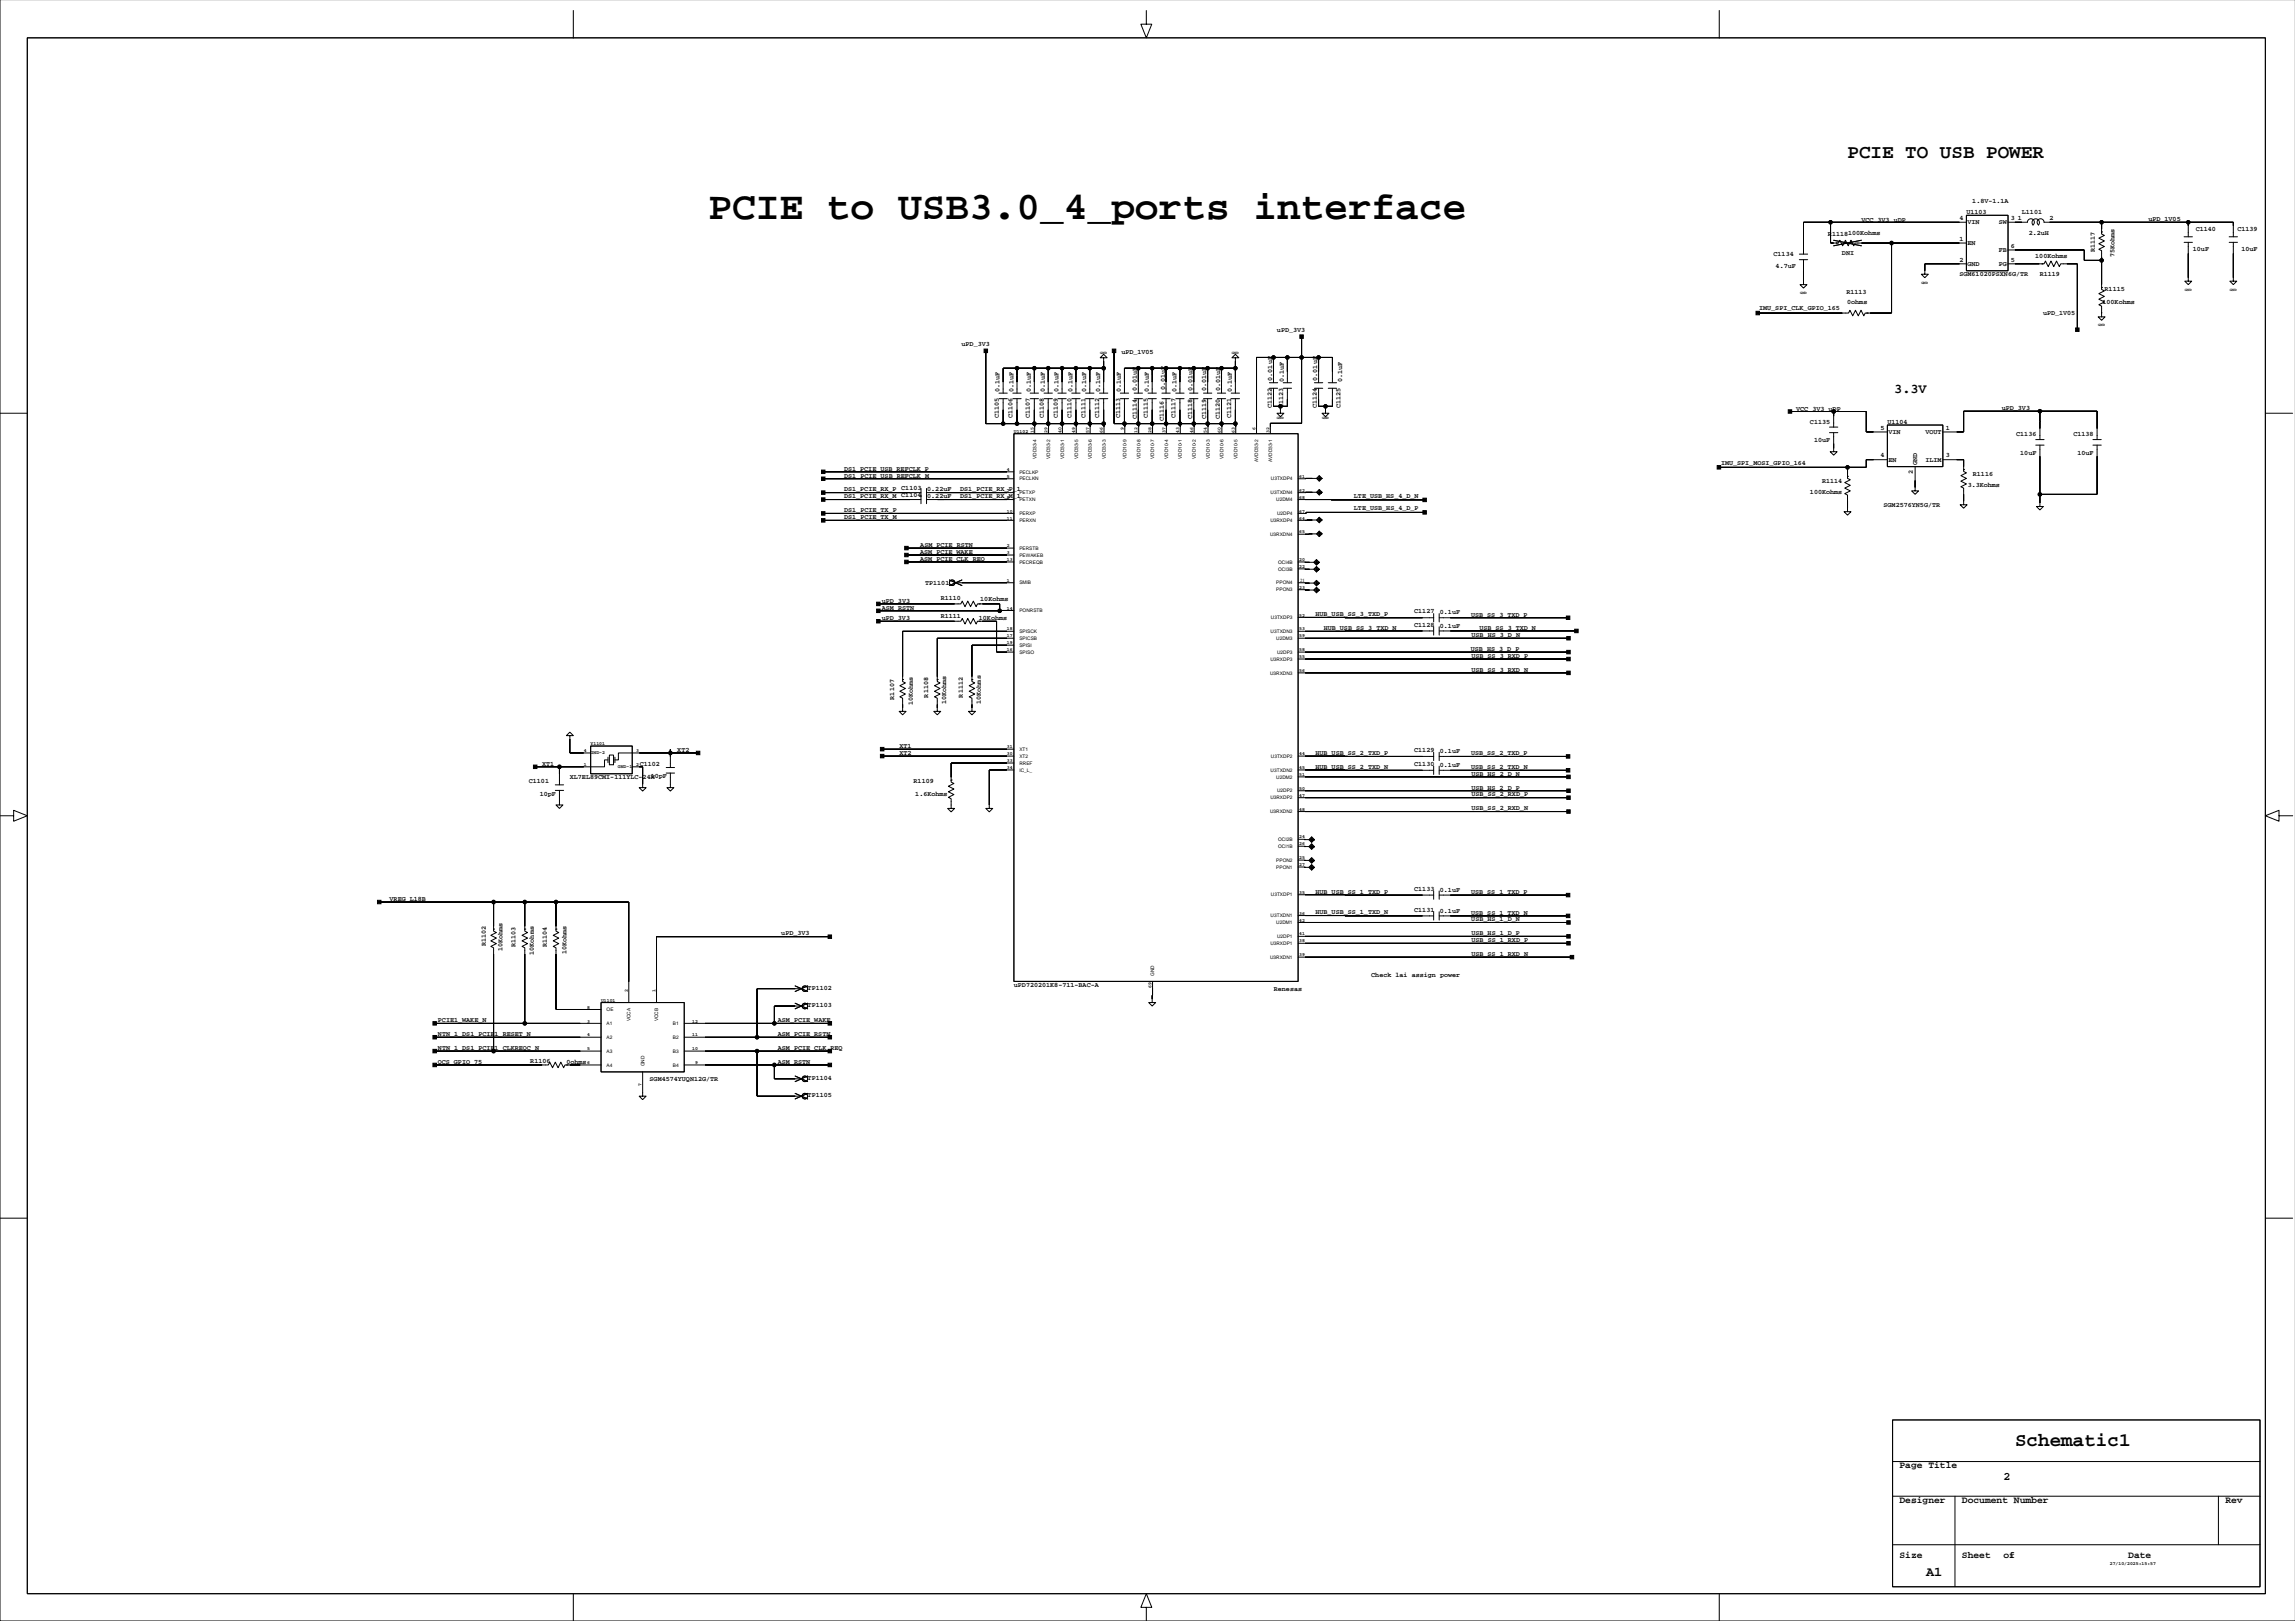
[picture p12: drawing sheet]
<svg xmlns="http://www.w3.org/2000/svg" width="841mm" height="594mm" viewBox="0 0 841 594" stroke-linecap="round" stroke-linejoin="round" font-family="sans-serif">
<defs><g id="words">
<text font-size="14.5" x="259.5" y="80.2">PCIE to USB3.0_4_ports interface</text>
<g font-size="7.1">
<text x="676.8" y="57.9">PCIE TO USB POWER</text>
<text x="738.1" y="529.7">Schematic1</text>
</g>
<g font-size="4.9">
<text x="693.9" y="144">3.3V</text>
<text x="705.5" y="577.3">A1</text>
</g>
<text font-size="4.2" x="733.9" y="542.2">2</text>
<g font-size="3.5">
<text x="695.8" y="537.8">Page Title</text>
<text x="695.8" y="550.5">Designer</text>
<text x="718.7" y="550.5">Document Number</text>
<text x="815.2" y="550.5">Rev</text>
<text x="695.8" y="570.8">Size</text>
<text x="718.7" y="570.8">Sheet</text>
<text x="733.9" y="570.8">of</text>
<text x="779.6" y="570.8">Date</text>
</g>
<g font-size="2.5">
<text x="722.5" y="74.2">1.8V-1.1A</text>
<text x="681.8" y="81.3">VCC_3V3_uDP</text>
<text x="717.8" y="80.6">4</text>
<text x="720.3" y="78.4">U1103</text>
<text x="720.7" y="82.1">VIN</text>
<text x="732.2" y="82.1">SW</text>
<text x="736.6" y="80.6">3</text>
<text x="739.1" y="80.7">1</text>
<text x="740.6" y="78.4">L1101</text>
<text x="750.8" y="80.7">2</text>
<text x="787" y="81">uPD_1V05</text>
<text x="669.6" y="86.3">R1118100Kohms</text>
<text x="717.8" y="88.2">1</text>
<text x="720.7" y="89.7">EN</text>
<text x="743.2" y="86">2.2uH</text>
<text x="804.3" y="84.8">C1140</text>
<text x="819.6" y="84.8">C1139</text>
<text x="649.7" y="93.7">C1134</text>
<text x="674.7" y="93.3">DNI</text>
<text x="717.8" y="95.8">2</text>
<text x="732.2" y="92.2">FB</text>
<text x="736.6" y="90.7">6</text>
<text x="736.6" y="95.8">5</text>
<text x="745.5" y="94.4">100Kohms</text>
<text x="767.3" y="92.2" transform="rotate(-90 767.3 92.2)">R1117</text>
<text x="774.5" y="94.1" transform="rotate(-90 774.5 94.1)">75Kohms</text>
<text x="803.3" y="92">10uF</text>
<text x="821" y="92">10uF</text>
<text x="650.4" y="98.1">4.7uF</text>
<text x="717.8" y="101.3">SGM61020PSXN6G/TR</text>
<text x="720.7" y="97.3">GND</text>
<text x="732.2" y="97.3">PG</text>
<text x="747.2" y="101.3">R1119</text>
<text x="676.4" y="107.5">R1113</text>
<text x="770.9" y="106.6">R1115</text>
<text x="644.4" y="113.6">IMU_SPI_CLK_GPIO_165</text>
<text x="676.6" y="111.4">0ohms</text>
<text x="770.2" y="111.4">100Kohms</text>
<text x="748.4" y="115.2">uPD_1V05</text>
<text x="467.8" y="121.7">uPD_3V3</text>
<text x="352.2" y="126.8">uPD_3V3</text>
<text x="410.8" y="129.8">uPD_1V05</text>
<text x="366.2" y="143.7" transform="rotate(-90 366.2 143.7)">0.1uF</text>
<text x="371.3" y="143.7" transform="rotate(-90 371.3 143.7)">0.1uF</text>
<text x="377.6" y="143.7" transform="rotate(-90 377.6 143.7)">0.1uF</text>
<text x="382.7" y="143.7" transform="rotate(-90 382.7 143.7)">0.1uF</text>
<text x="387.8" y="143.7" transform="rotate(-90 387.8 143.7)">0.1uF</text>
<text x="392.8" y="143.7" transform="rotate(-90 392.8 143.7)">0.1uF</text>
<text x="397.9" y="143.7" transform="rotate(-90 397.9 143.7)">0.1uF</text>
<text x="403" y="143.7" transform="rotate(-90 403 143.7)">0.1uF</text>
<text x="410.6" y="143.7" transform="rotate(-90 410.6 143.7)">0.1uF</text>
<text x="416.5" y="143.2" transform="rotate(-90 416.5 143.2)">0.01uF</text>
<text x="420.8" y="143.7" transform="rotate(-90 420.8 143.7)">0.1uF</text>
<text x="426.9" y="143" transform="rotate(-90 426.9 143)">0.01uF</text>
<text x="430.9" y="143.7" transform="rotate(-90 430.9 143.7)">0.1uF</text>
<text x="436.8" y="143.2" transform="rotate(-90 436.8 143.2)">0.01uF</text>
<text x="441.8" y="143.2" transform="rotate(-90 441.8 143.2)">0.01uF</text>
<text x="446.9" y="143.2" transform="rotate(-90 446.9 143.2)">0.01uF</text>
<text x="451.2" y="143.7" transform="rotate(-90 451.2 143.7)">0.1uF</text>
<text x="466" y="139.4" transform="rotate(-90 466 139.4)">0.01uF</text>
<text x="470.3" y="139.9" transform="rotate(-90 470.3 139.9)">0.1uF</text>
<text x="482.5" y="139.4" transform="rotate(-90 482.5 139.4)">0.01uF</text>
<text x="491.6" y="139.9" transform="rotate(-90 491.6 139.9)">0.1uF</text>
<text x="465.9" y="149.6" transform="rotate(-90 465.9 149.6)">C1122</text>
<text x="470" y="149.3" transform="rotate(-90 470 149.3)">C1123</text>
<text x="482.4" y="149.6" transform="rotate(-90 482.4 149.6)">C1124</text>
<text x="491.1" y="149.3" transform="rotate(-90 491.1 149.3)">C1125</text>
<text x="365.9" y="153.1" transform="rotate(-90 365.9 153.1)">C1105</text>
<text x="370.9" y="153.1" transform="rotate(-90 370.9 153.1)">C1106</text>
<text x="377.3" y="153.1" transform="rotate(-90 377.3 153.1)">C1107</text>
<text x="382.4" y="153.1" transform="rotate(-90 382.4 153.1)">C1108</text>
<text x="387.4" y="153.1" transform="rotate(-90 387.4 153.1)">C1109</text>
<text x="392.5" y="153.1" transform="rotate(-90 392.5 153.1)">C1110</text>
<text x="397.6" y="153.1" transform="rotate(-90 397.6 153.1)">C1111</text>
<text x="402.7" y="153.1" transform="rotate(-90 402.7 153.1)">C1112</text>
<text x="410.3" y="153.1" transform="rotate(-90 410.3 153.1)">C1113</text>
<text x="416.4" y="153.4" transform="rotate(-90 416.4 153.4)">C1114</text>
<text x="420.5" y="153.1" transform="rotate(-90 420.5 153.1)">C1115</text>
<text x="426.3" y="154.2" transform="rotate(-90 426.3 154.2)">C1116</text>
<text x="430.6" y="153.1" transform="rotate(-90 430.6 153.1)">C1117</text>
<text x="436.7" y="153.4" transform="rotate(-90 436.7 153.4)">C1118</text>
<text x="441.8" y="153.4" transform="rotate(-90 441.8 153.4)">C1119</text>
<text x="446.9" y="153.4" transform="rotate(-90 446.9 153.4)">C1120</text>
<text x="450.9" y="153.1" transform="rotate(-90 450.9 153.1)">C1121</text>
<text x="658" y="150.4">VCC_3V3_uDP</text>
<text x="663" y="155.2">C1135</text>
<text x="691.4" y="155.2">U1104</text>
<text x="733.3" y="150.2">uPD_3V3</text>
<text x="664.5" y="162">10uF</text>
<text x="688.8" y="157.4">5</text>
<text x="691.8" y="158.9">VIN</text>
<text x="705.3" y="158.9">VOUT</text>
<text x="712.7" y="157.4">1</text>
<text x="738.5" y="159.8">C1136</text>
<text x="759.5" y="159.8">C1138</text>
<text x="688.8" y="167.6">4</text>
<text x="712.7" y="167.6">3</text>
<text x="740" y="166.5">10uF</text>
<text x="761" y="166.5">10uF</text>
<text x="309.2" y="172.4">DS1_PCIE_USB_REFCLK_P</text>
<text x="630.4" y="170.2">IMU_SPI_MOSI_GPIO_164</text>
<text x="691.8" y="169.1">EN</text>
<text x="700.7" y="173.5" transform="rotate(-90 700.7 173.5)">2</text>
<text x="702.2" y="170.5" transform="rotate(-90 702.2 170.5)">GND</text>
<text x="705.3" y="169.1">ILIM</text>
<text x="309.2" y="180">DS1_PCIE_RX_P C1103</text>
<text x="309.2" y="174.9">DS1_PCIE_USB_REFCLK_M</text>
<text x="339.6" y="180">0.22uF</text>
<text x="351.7" y="180">DS1_PCIE_RX_P_1</text>
<text x="667.4" y="176.8">R1114</text>
<text x="720.8" y="178.4">3.3Kohms</text>
<text x="722.7" y="174.3">R1116</text>
<text x="309.2" y="182.5">DS1_PCIE_RX_M C1104</text>
<text x="339.6" y="182.5">0.22uF</text>
<text x="351.7" y="182.5">DS1_PCIE_RX_M_1</text>
<text x="495.9" y="182.4">LTE_USB_HS_4_D_N</text>
<text x="663" y="180.9">100Kohms</text>
<text x="690" y="185.8">SGM2576YN5G/TR</text>
<text x="309.2" y="187.6">DS1_PCIE_TX_P</text>
<text x="309.2" y="190.2">DS1_PCIE_TX_M</text>
<text x="496" y="186.7">LTE_USB_HS_4_D_P</text>
<text x="337.1" y="202.8">ASM_PCIE_WAKE</text>
<text x="337.1" y="200.3">ASM_PCIE_RSTN</text>
<text x="337.1" y="205.4">ASM_PCIE_CLK_REQ</text>
<text x="338.9" y="214.3">TP1101</text>
<text x="323" y="220.8">uPD_3V3</text>
<text x="344.6" y="219.9">R1110</text>
<text x="359.1" y="220">10Kohms</text>
<text x="323" y="227.1">uPD_3V3</text>
<text x="323" y="223.3">ASM_RSTN</text>
<text x="344.6" y="226.5">R1111</text>
<text x="358.6" y="227.1">10Kohms</text>
<text x="481.9" y="225.7">HUB_USB_SS_3_TXD_P</text>
<text x="518" y="224.7">C1127</text>
<text x="527.4" y="225.1">0.1uF</text>
<text x="538.9" y="225.8">USB_SS_3_TXD_P</text>
<text x="484.9" y="230.7">HUB_USB_SS_3_TXD_N</text>
<text x="518" y="229.5">C1128</text>
<text x="527.4" y="229.9">0.1uF</text>
<text x="539" y="233.3">USB_HS_3_D_N</text>
<text x="541.9" y="230.7">USB_SS_3_TXD_N</text>
<text x="538.8" y="238.4">USB_HS_3_D_P</text>
<text x="539" y="240.9">USB_SS_3_RXD_P</text>
<text x="539" y="246">USB_SS_3_RXD_N</text>
<text x="327.5" y="256.2" transform="rotate(-90 327.5 256.2)">R1107</text>
<text x="340" y="255.5" transform="rotate(-90 340 255.5)">R1108</text>
<text x="352.7" y="255.5" transform="rotate(-90 352.7 255.5)">R1112</text>
<text x="359.3" y="257.8" transform="rotate(-90 359.3 257.8)">10Kohms</text>
<text x="334.4" y="258.3" transform="rotate(-90 334.4 258.3)">10Kohms</text>
<text x="346.6" y="258" transform="rotate(-90 346.6 258)">10Kohms</text>
<text x="248.1" y="275.3">XT2</text>
<text x="329.5" y="274">XT1</text>
<text x="518" y="275.5">C1129</text>
<text x="527.4" y="275.9">0.1uF</text>
<text x="198.6" y="280.4">XT1</text>
<text x="234.3" y="280.4">C1102</text>
<text x="329.5" y="276.5">XT2</text>
<text x="481.9" y="276.5">HUB_USB_SS_2_TXD_P</text>
<text x="481.9" y="281.6">HUB_USB_SS_2_TXD_N</text>
<text x="518" y="280.6">C1130</text>
<text x="527.4" y="280.9">0.1uF</text>
<text x="538.9" y="276.6">USB_SS_2_TXD_P</text>
<text x="538.9" y="281.7">USB_SS_2_TXD_N</text>
<text x="193.7" y="286.8">C1101</text>
<text x="208.7" y="285.5">XL7EL89CMI-111YLC-24M</text>
<text x="238.4" y="285.1">10pF</text>
<text x="334.7" y="286.8">R1109</text>
<text x="539" y="284.1">USB_HS_2_D_N</text>
<text x="197.7" y="291.5">10pF</text>
<text x="335.3" y="291.5">1.6Kohms</text>
<text x="539" y="289.2">USB_HS_2_D_P</text>
<text x="539" y="291.7">USB_SS_2_RXD_P</text>
<text x="539" y="296.8">USB_SS_2_RXD_N</text>
<text x="142.7" y="329.9">VREG_L18B</text>
<text x="481.9" y="327.3">HUB_USB_SS_1_TXD_P</text>
<text x="518" y="326.3">C1133</text>
<text x="527.4" y="326.6">0.1uF</text>
<text x="538.9" y="327.4">USB_SS_1_TXD_P</text>
<text x="481.9" y="334.9">HUB_USB_SS_1_TXD_N</text>
<text x="518" y="333.9">C1131</text>
<text x="527.4" y="334.3">0.1uF</text>
<text x="538.9" y="335">USB_SS_1_TXD_N</text>
<text x="538.9" y="337.4">USB_HS_1_D_N</text>
<text x="177.9" y="346.4" transform="rotate(-90 177.9 346.4)">R1102</text>
<text x="188.9" y="346.9" transform="rotate(-90 188.9 346.9)">R1103</text>
<text x="200.3" y="346.9" transform="rotate(-90 200.3 346.9)">R1104</text>
<text x="286.2" y="342.6">uPD_3V3</text>
<text x="539" y="342.5">USB_HS_1_D_P</text>
<text x="539" y="345.1">USB_SS_1_RXD_P</text>
<text x="184.1" y="348.4" transform="rotate(-90 184.1 348.4)">10Kohms</text>
<text x="195.5" y="349.7" transform="rotate(-90 195.5 349.7)">10Kohms</text>
<text x="207.5" y="349.4" transform="rotate(-90 207.5 349.4)">10Kohms</text>
<text x="539" y="350.1">USB_SS_1_RXD_N</text>
<text x="502.3" y="357.9">Check lai assign power</text>
<text x="295.8" y="362.6">TP1102</text>
<text x="371.4" y="361.6">uPD720201K8-711-BAC-A</text>
<text x="466.6" y="362.8">Renesas</text>
<text x="295.8" y="368.9">TP1103</text>
<text x="160.4" y="374.4">PCIE1_WAKE_N</text>
<text x="285" y="374.4">ASM_PCIE_WAKE</text>
<text x="160.4" y="379.5">NTN_1_DS1_PCIE1_RESET_N</text>
<text x="284.9" y="379.5">ASM_PCIE_RSTN</text>
<text x="160.4" y="389.6">QCS_GPIO_75</text>
<text x="160.4" y="384.5">NTN_1_DS1_PCIE1_CLKREQC_N</text>
<text x="194.3" y="389.3">R1106</text>
<text x="207.5" y="389.6">0ohms</text>
<text x="284.9" y="389.6">ASM_RSTN</text>
<text x="285" y="384.5">ASM_PCIE_CLK_REQ</text>
<text x="237.9" y="396">SGM4574YUQN12G/TR</text>
<text x="295.8" y="395.6">TP1104</text>
<text x="295.8" y="401.9">TP1105</text>
</g>
<g font-size="1.8">
<text x="371.4" y="158.5">U1102</text>
<text x="378.6" y="158.4" transform="rotate(-90 378.6 158.4)">15</text>
<text x="383.7" y="158.4" transform="rotate(-90 383.7 158.4)">29</text>
<text x="388.8" y="158.4" transform="rotate(-90 388.8 158.4)">40</text>
<text x="393.9" y="158.4" transform="rotate(-90 393.9 158.4)">49</text>
<text x="399" y="158.4" transform="rotate(-90 399 158.4)">57</text>
<text x="404" y="158.4" transform="rotate(-90 404 158.4)">66</text>
<text x="411.7" y="157.4" transform="rotate(-90 411.7 157.4)">9</text>
<text x="416.7" y="158.4" transform="rotate(-90 416.7 158.4)">12</text>
<text x="421.8" y="158.4" transform="rotate(-90 421.8 158.4)">28</text>
<text x="426.9" y="158.4" transform="rotate(-90 426.9 158.4)">37</text>
<text x="432" y="158.4" transform="rotate(-90 432 158.4)">43</text>
<text x="437" y="158.4" transform="rotate(-90 437 158.4)">46</text>
<text x="442.1" y="158.4" transform="rotate(-90 442.1 158.4)">54</text>
<text x="447.2" y="158.4" transform="rotate(-90 447.2 158.4)">60</text>
<text x="452.3" y="158.4" transform="rotate(-90 452.3 158.4)">63</text>
<text x="459.9" y="157.4" transform="rotate(-90 459.9 157.4)">6</text>
<text x="465" y="158.4" transform="rotate(-90 465 158.4)">32</text>
<text x="368.9" y="172.5">4</text>
<text x="373.4" y="173.4">PECLKP</text>
<text x="379.6" y="168.1" transform="rotate(-90 379.6 168.1)">VDD33-4</text>
<text x="384.7" y="168.1" transform="rotate(-90 384.7 168.1)">VDD33-2</text>
<text x="389.8" y="168.1" transform="rotate(-90 389.8 168.1)">VDD33-1</text>
<text x="394.9" y="168.1" transform="rotate(-90 394.9 168.1)">VDD33-5</text>
<text x="400" y="168.1" transform="rotate(-90 400 168.1)">VDD33-6</text>
<text x="405" y="168.1" transform="rotate(-90 405 168.1)">VDD33-3</text>
<text x="412.7" y="168.1" transform="rotate(-90 412.7 168.1)">VDD10-9</text>
<text x="417.7" y="168.1" transform="rotate(-90 417.7 168.1)">VDD10-8</text>
<text x="422.8" y="168.1" transform="rotate(-90 422.8 168.1)">VDD10-7</text>
<text x="427.9" y="168.1" transform="rotate(-90 427.9 168.1)">VDD10-4</text>
<text x="433" y="168.1" transform="rotate(-90 433 168.1)">VDD10-1</text>
<text x="438" y="168.1" transform="rotate(-90 438 168.1)">VDD10-2</text>
<text x="443.1" y="168.1" transform="rotate(-90 443.1 168.1)">VDD10-3</text>
<text x="448.2" y="168.1" transform="rotate(-90 448.2 168.1)">VDD10-6</text>
<text x="453.3" y="168.1" transform="rotate(-90 453.3 168.1)">VDD10-5</text>
<text x="460.9" y="169.3" transform="rotate(-90 460.9 169.3)">AVDD33-2</text>
<text x="466" y="169.3" transform="rotate(-90 466 169.3)">AVDD33-1</text>
<text x="368.9" y="175">5</text>
<text x="373.4" y="176">PECLKN</text>
<text x="465.5" y="176">U3TXDP4</text>
<text x="475.9" y="175">61</text>
<text x="368.9" y="180.1">7</text>
<text x="368.9" y="182.7">8</text>
<text x="373.4" y="181.1">PETXP</text>
<text x="373.4" y="183.6">PETXN</text>
<text x="465.4" y="181.1">U3TXDN4</text>
<text x="467.5" y="183.6">U2DM4</text>
<text x="475.9" y="180.1">62</text>
<text x="475.9" y="182.7">68</text>
<text x="368.9" y="190.3">11</text>
<text x="368.9" y="187.7">10</text>
<text x="373.4" y="188.7">PERXP</text>
<text x="373.4" y="191.2">PERXN</text>
<text x="465.3" y="191.2">U3RXDP4</text>
<text x="467.8" y="188.7">U2DP4</text>
<text x="475.9" y="187.7">67</text>
<text x="475.9" y="190.3">64</text>
<text x="465.2" y="196.3">U3RXDN4</text>
<text x="475.9" y="195.4">65</text>
<text x="368.9" y="200.4">2</text>
<text x="368.9" y="203">3</text>
<text x="373.4" y="201.4">PERSTB</text>
<text x="373.4" y="203.9">PEWAKEB</text>
<text x="368.9" y="205.5">13</text>
<text x="373.4" y="206.5">PECREQB</text>
<text x="468.2" y="206.5">OCI4B</text>
<text x="468.2" y="209">OCI3B</text>
<text x="475.9" y="208.1">22</text>
<text x="475.9" y="205.5">20</text>
<text x="368.9" y="213.1">1</text>
<text x="373.4" y="214.1">SMIB</text>
<text x="467.5" y="214.1">PPON4</text>
<text x="475.9" y="215.7">23</text>
<text x="476.3" y="213.1">21</text>
<text x="467.5" y="216.6">PPON3</text>
<text x="368.9" y="223.3">14</text>
<text x="373.4" y="224.2">PONRSTB</text>
<text x="465.5" y="226.8">U3TXDP3</text>
<text x="475.9" y="225.8">52</text>
<text x="368.9" y="233.4">17</text>
<text x="368.9" y="230.9">18</text>
<text x="373.4" y="231.9">SPISCK</text>
<text x="465.4" y="231.9">U3TXDN3</text>
<text x="475.9" y="233.4">59</text>
<text x="475.9" y="230.9">53</text>
<text x="368.9" y="236">19</text>
<text x="368.9" y="238.5">16</text>
<text x="373.4" y="234.4">SPICSB</text>
<text x="373.4" y="236.9">SPISI</text>
<text x="373.4" y="239.5">SPISO</text>
<text x="467.5" y="234.4">U2DM3</text>
<text x="467.8" y="239.5">U2DP3</text>
<text x="475.9" y="238.5">58</text>
<text x="465.3" y="242">U3RXDP3</text>
<text x="475.9" y="241.1">55</text>
<text x="465.2" y="247.1">U3RXDN3</text>
<text x="475.9" y="246.1">56</text>
<text x="213.8" y="275.5">4</text>
<text x="216.4" y="272.9">Y1101</text>
<text x="233.1" y="275.5">3</text>
<text x="368.9" y="274.1">31</text>
<text x="373.4" y="275">XT1</text>
<text x="213.8" y="280.6">1</text>
<text x="216.4" y="276.3">GND-2</text>
<text x="226.3" y="281.4">GND-1</text>
<text x="233.1" y="280.6">2</text>
<text x="368.9" y="276.6">30</text>
<text x="368.9" y="279.2">33</text>
<text x="368.9" y="281.7">34</text>
<text x="373.4" y="277.6">XT2</text>
<text x="373.4" y="280.1">RREF</text>
<text x="465.5" y="277.6">U3TXDP2</text>
<text x="475.9" y="276.6">44</text>
<text x="475.9" y="281.7">45</text>
<text x="373.4" y="282.6">IC_L_</text>
<text x="465.4" y="282.6">U3TXDN2</text>
<text x="467.5" y="285.2">U2DM2</text>
<text x="475.9" y="284.2">51</text>
<text x="465.3" y="292.8">U3RXDP2</text>
<text x="467.8" y="290.3">U2DP2</text>
<text x="475.9" y="289.3">50</text>
<text x="475.9" y="291.9">47</text>
<text x="465.2" y="297.9">U3RXDN2</text>
<text x="475.9" y="296.9">48</text>
<text x="468.2" y="308">OCI2B</text>
<text x="468.2" y="310.6">OCI1B</text>
<text x="475.9" y="309.6">26</text>
<text x="475.9" y="307.1">24</text>
<text x="467.5" y="315.7">PPON2</text>
<text x="475.9" y="317.2">27</text>
<text x="475.9" y="314.7">25</text>
<text x="467.5" y="318.2">PPON1</text>
<text x="465.5" y="328.4">U3TXDP1</text>
<text x="475.9" y="327.4">35</text>
<text x="465.4" y="336">U3TXDN1</text>
<text x="475.9" y="335">36</text>
<text x="467.5" y="338.5">U2DM1</text>
<text x="475.9" y="337.6">42</text>
<text x="465.3" y="346.1">U3RXDP1</text>
<text x="467.8" y="343.6">U2DP1</text>
<text x="475.9" y="345.2">38</text>
<text x="475.9" y="342.6">41</text>
<text x="465.2" y="351.2">U3RXDN1</text>
<text x="475.9" y="350.3">39</text>
<text x="422.8" y="357.4" transform="rotate(-90 422.8 357.4)">GND</text>
<text x="230" y="363.2" transform="rotate(-90 230 363.2)">2</text>
<text x="240.1" y="363.2" transform="rotate(-90 240.1 363.2)">1</text>
<text x="421.8" y="362" transform="rotate(-90 421.8 362)">69</text>
<text x="215.1" y="369.4">8</text>
<text x="220.2" y="366.9">U1101</text>
<text x="222.2" y="370.4">OE</text>
<text x="215.1" y="374.5">3</text>
<text x="222.2" y="375.5">A1</text>
<text x="231" y="374.1" transform="rotate(-90 231 374.1)">VCCA</text>
<text x="241.1" y="374.1" transform="rotate(-90 241.1 374.1)">VCCB</text>
<text x="246.5" y="375.5">B1</text>
<text x="253.6" y="374.5">12</text>
<text x="215.1" y="379.6">4</text>
<text x="222.2" y="380.5">A2</text>
<text x="246.5" y="380.5">B2</text>
<text x="253.6" y="379.6">11</text>
<text x="215.1" y="389.7">6</text>
<text x="215.1" y="384.7">5</text>
<text x="222.2" y="385.6">A3</text>
<text x="246.5" y="385.6">B3</text>
<text x="253.6" y="384.7">10</text>
<text x="254.7" y="389.7">9</text>
<text x="222.2" y="390.7">A4</text>
<text x="236" y="390.6" transform="rotate(-90 236 390.6)">GND</text>
<text x="246.5" y="390.7">B4</text>
<text x="235" y="397.7" transform="rotate(-90 235 397.7)">7</text>
<text x="736.4" y="570.6">2</text>
<text x="772.8" y="573.1">27/10/2025:15:57</text>
</g>
<g font-size="1.4">
<text x="659.4" y="107.8">GND</text>
<text x="703.8" y="104">GND</text>
<text x="800.3" y="106.5">GND</text>
<text x="816.8" y="106.5">GND</text>
<text x="768.6" y="119.6">GND</text>
<text x="403" y="129.5">GND</text>
<text x="451.3" y="129.5">GND</text>
<text x="467.8" y="153.6">GND</text>
<text x="484.3" y="153.6">GND</text>
</g>
</g></defs>
<g fill="none" stroke="#000" stroke-width=".37">
<path d="M0 -.1v593.8h840.7M10 13.9h819.8v569.8h-819.8zM210 3.8v10.2M419.9 3.9v5h2l-2 5-2-5h2M629.8 3.8v10.2M720.3 78.9h15.2v20.3h-15.2zM659.1 93.1h3.1M659.1 95.1h3.1M660.6 95.1v9.2h-1.2l1.2 1.2 1.3-1.2h-1.3M670.5 81.4v7.6h2.4M671.7 88l10.1 2M672.7 89h.8l.5-1 1 2 1-2 1 2 1-2 1 2 .5-1h40.8"/>
<path d="M672.7 89h.1M681.8 88l-10.1 2M692.9 89v25.7h-9.2M705.1 99.2h.1M720.3 96.6h-15.2v3.8h-1.3l1.3 1.3 1.2-1.3h-1.2M720.3 81.4h-59.7v11.7M735.5 81.4h7.2a1.27 1.27 0 0 1 1.8-1.1 1.27 1.27 0 0 1 .2 2.1 1.36 1.36 0 0 1 .1-1.9 1.36 1.36 0 0 1 1.8 0 1.36 1.36 0 0 1 .1 1.9 1.27 1.27 0 0 1 .2-2.1 1.27 1.27 0 0 1 1.8 1.1h69.4v5.3M735.5 96.6h12.7M735.5 91.6h28v3.8h6.3M740.6 81.4h.1M748 96.6h.7l.6-1 1 2 1-2 1 2 1-2 1 2 .5-1h6.1v24.2M748 96.6h.1"/>
<path d="M750.8 81.4h.1M769.8 85v.7l1 .5-2 1 2 1.1-2 1 2 1-2 1 1 .5v13.7M769.8 85h.1M769.8 81.4v3.8M800 86.7h3.1M800 88.8h3.1M801.6 88.8v14.2h-1.3l1.3 1.3 1.2-1.3h-1.2M801.6 81.4v5.3M816.6 86.7h3M816.6 88.8h3M818.1 88.8v14.2h-1.3l1.3 1.3 1.2-1.3h-1.2M643.9 114.7h33.2l.5-1.1 1.1 2.1 1-2.1 1 2.1 1-2.1 1 2.1 .5-1h.8"/>
<path d="M660.6 103h.1M684 114.7h.1M769.8 114.8h.1M769.8 105.3v.7l1 .5-2 1.1 2 1-2 1 2 1-2 1 1 .5v4h-1.2l1.2 1.2 1.3-1.2h-1.3M769.8 105.3h.1M801.6 101.7h.1M818.1 101.7h.1M361.1 128.5v26.7h43.3v3.6M372.5 134.9v9.1M372.5 137.4h.1M378.9 134.9v9.1M378.9 137.4h.1"/>
<path d="M384 134.9v9.1M384 137.4h.1M389 134.9v9.1M389 137.4h.1M394.1 134.9v9.1M394.1 137.4h.1M399.2 134.9v9.1M399.2 137.4h.1M404.3 132.3h.1M404.3 131h-1.3l1.3-1.2 1.2 1.2h-1.2v13M404.3 134.9h-36.8v9.1M404.3 137.4h.1"/>
<path d="M408.1 128.5v26.7h44.6v3.6M417 137.4h.1M417 134.9v9.1M422.1 137.4h.1M422.1 134.9v9.1M427.1 137.4h.1M427.1 134.9v9.1M432.2 137.4h.1M432.2 134.9v9.1M437.3 137.4h.1M437.3 134.9v9.1M442.4 137.4h.1"/>
<path d="M442.4 134.9v9.1M447.4 137.4h.1M447.4 134.9v9.1M452.5 132.3h.1M452.5 131h-1.2l1.2-1.2 1.3 1.2h-1.3v13M452.5 137.4h.1M452.5 134.9h-40.6v9.1M466.5 133.6h.1M466.5 130.9v9.3M471.6 130.9v9.3M471.6 133.6h.1M476.8 123.3v31.7h-11.5v3.8"/>
<path d="M483 133.6h.1M483 130.9v9.3M0 151.4h9.9M365.9 144h3.1M365.9 146h3.1M367.5 146v9.2M371 144h3.1M371 146h3.1M371.4 158.8h104.1v200.7h-104.1zM372.5 146v9.2M377.4 144h3M377.4 146h3"/>
<path d="M378.9 146l.1 12.8M382.4 144h3.1M382.4 146h3.1M384 146l.1 12.8M387.5 144h3.1M387.5 146h3.1M389 146l.2 12.8M392.6 144h3M392.6 146h3M394.1 146l.1 12.8M397.7 144h3M397.7 146h3"/>
<path d="M399.2 146l.1 12.8M402.8 144h3M402.8 146h3M404.3 146v9.2M410.4 144h3M410.4 146h3M411.9 146l.1 12.8M415.4 144h3.1M415.4 146h3.1M417 146l.1 12.8M420.5 144h3.1M420.5 146h3.1"/>
<path d="M422.1 146l.1 12.8M425.6 144h3.1M425.6 146h3.1M427.1 146l.2 12.8M430.7 144h3M430.7 146h3M432.2 146l.1 12.8M435.8 144h3M435.8 146h3M437.3 146l.1 12.8M440.8 144h3.1M440.8 146h3.1"/>
<path d="M442.4 146l.1 12.8M445.9 144h3.1M445.9 146h3.1M447.4 146l.2 12.8M451 144h3M451 146h3M452.5 146v9.2M465 140.2h3M465 142.2h3M466.5 142.2v6.6h5.1v-6.6M469 150.1h.1M469 148.8v2.6h-1.2l1.2 1.2 1.3-1.2h-1.3"/>
<path d="M470 140.2h3.1M470 142.2h3.1M481.5 140.2h3M481.5 142.2h3M483 142.2v6.6h5.1v-6.6M485.5 150.1h.1M485.5 148.8v2.6h-1.2l1.2 1.2 1.3-1.2h-1.3M486.6 140.2h3M486.6 142.2h3M488.1 140.2v-9.3h-27.8v27.9M655.7 150.7h27.9v7.5h7.8M670.2 156.4h3"/>
<path d="M670.2 158.5h3M671.7 158.5v7h-1.3l1.3 1.2 1.2-1.2h-1.2M671.7 149.8v6.6M671.7 149.8h.1M691.4 155.7h20.3v15.2h-20.3zM711.7 158.2h7.6v-7.6h48.9v10.4M747.2 154.4h.1M747.2 150.6v10.4M829.9 151.4h9.9M301.6 172.8h69.8M301.6 175.4h69.8M337.4 178.9v5.6"/>
<path d="M339.4 178.9v5.6M475.5 175.4l8.8-.2-.3 .3 .3-.3-1-1-1.1 1 1.1 1 .7-.7M480.7 175.2h.1M483.3 174.2v2M483.3 179.3v2M483.5 175.2l-.2 .3 .2-.3-.2-.2-.3 .2 .3 .3M484 175.2l-.7 .8 .7-.8-.7-.7-.8 .7 .8 .8M671.7 164.2h.1M676.8 174.5v.7l1 .5-2.1 1.1 2.1 1-2.1 1 2.1 1-2.1 1 1.1 .5v6.1h-1.3l1.3 1.3 1.2-1.3h-1.2M676.8 174.5h.1M676.8 171.2v3.5M691.4 168.4h-7.8v2.8h-54"/>
<path d="M701.5 178.5h.1M701.5 170.9v8.9h-1.3l1.3 1.3 1.3-1.3h-1.3M711.7 168.4h7.6v3.8M719.3 171.9v.8l1 .5-2 1 2 1-2 1 2 1.1-2 1 1 .5v6.1h-1.3l1.3 1.2 1.3-1.2h-1.3M719.3 171.9h.1M745.7 161h3M745.7 163h3M747.2 163v22.5h-1.2l1.2 1.3 1.3-1.3h-1.3M766.7 161h3M766.7 163h3M768.2 163v18.1h-21M301.6 180.4h35.8"/>
<path d="M301.6 183h35.8M301.6 188.1h69.8M301.6 190.6h69.8M339.4 180.4h32M339.4 183h32M346 180.4h.1M346 183h.1M475.5 180.4l8.8-.1-.3 .3 .3-.3-1-1-1.1 1 1.1 1 .7-.7M475.5 183l46.4 .1M480.7 180.3h.1M480.7 195.5h.1M480.7 190.5h.1"/>
<path d="M483.3 195.3l-.3 .2 .3 .3 .2-.3-.2-.2 .2 .2M483.3 194.8l-.8 .7 .8 .8 .7-.8-.7-.7 .7 .7M483.3 190.2l-.3 .3 .3 .2 .2-.2-.2-.3 .2 .3M483.3 189.7l-.8 .8 .8 .7 .7-.7-.7-.8 .7 .8M483.3 189.4v2.1M483.3 194.5v2.1M483.5 180.3l-.2 .3 .2-.3-.2-.2-.3 .2 .3 .3M484 180.3l-.7 .8 .7-.8-.7-.8-.8 .8 .8 .8M484 195.3l-.7-.8-1.1 1 1.1 1.1 1-1.1-.3-.2 .3 .2-8.8 .2M484 190.2l-.7-.8-1.1 1.1 1.1 1 1-1-.3-.3 .3 .3-8.8 .1M521.9 187.7h-43.5v.4h-2.9M676.8 186.1h.1"/>
<path d="M719.3 183.6h.1M747.2 184.2h.1M332 200.7h39.4M332 203.3h39.4M332 205.8h39.4M347.8 212.4l4.5 2.1M349.8 213.4h21.6M352.3 212.4l-4.5 2.1M475.5 205.8l7.8 .2-.3 .2 .3-.2-1.1-1.1-1 1.1 1 1 .8-.8M475.5 208.4l7.8 .1-.3 .2 .3-.2-1.1-1-1 1 1 1 .8-.8M475.5 213.4l7.8 .2-.3 .2 .3-.2-1.1-1-1 1 1 1 .8-.8M475.5 216l7.8 .1-.3 .3 .3-.3-1.1-1-1 1 1 1 .8-.7"/>
<path d="M479.7 206h.1M479.7 208.5h.1M479.7 213.6h.1M479.7 216.1h.1M482.2 204.9v2.1M482.2 207.5v2M482.2 212.6v2M482.2 215.1v2M482.5 206l-.3 .2 .3-.2-.3-.3-.2 .3 .2 .2M482.5 208.5l-.3 .2 .3-.2-.3-.3-.2 .3 .2 .2M482.5 213.6l-.3 .2 .3-.2-.3-.3-.2 .3 .2 .2M482.5 216.1l-.3 .3 .3-.3-.3-.2-.2 .2 .2 .3"/>
<path d="M483 206l-.8 .7 .8-.7-.8-.8-.7 .8 .7 .7M483 208.5l-.8 .8 .8-.8-.8-.8-.7 .8 .7 .8M483 213.6l-.8 .7 .8-.7-.8-.8-.7 .8 .7 .7M483 216.1l-.8 .8 .8-.8-.8-.7-.7 .7 .7 .8M321.7 221.2h30.3l.5-1 1 2 1-2 1 2 1-2 1.1 2 .5-1h.7M321.7 227.5h30.3l.5-1 1 2.1 1-2.1 1 2.1 1-2.1 1.1 2.1 .5-1.1h.7M358.6 227.5h6.4v11.3h6.4M358.6 221.2h7.6v2.5M358.8 221.2h.1M358.8 227.5h.1M371.4 223.6l-49.7 .1M371.4 231.2h-40.8v17.9"/>
<path d="M371.4 233.8h-28.1v15.3M371.4 236.3h-15.4v12.8M475.5 233.8h99M475.5 238.8h99M475.5 226.1l49.7 .2M525.2 231.1l-49.7 .1M525.2 224.7v3.1M525.2 229.6v3M527.2 226.3h47.2M527.2 231.1h50.2M527.2 224.7v3.1M527.2 229.6v3"/>
<path d="M330.6 259.3h.1M330.6 248.9v.7l1 .5-2 1.1 2 1-2 1 2 1-2 1 1 .5v4.9h-1.2l1.2 1.2 1.3-1.2h-1.3M330.6 248.9h.1M343.3 259.3h.1M343.3 248.9v.7l1 .5-2 1.1 2 1-2 1 2 1-2 1 1 .5v4.9h-1.2l1.2 1.2 1.3-1.2h-1.3M343.3 248.9h.1M356 259.3h.1M356 248.9v.7l1 .5-2 1.1 2 1-2 1 2 1-2 1 1 .5v4.9h-1.2l1.2 1.2 1.3-1.2h-1.3M356 248.9h.1M475.5 241.4h99M475.5 246.5h99M208.7 270.7h.1"/>
<path d="M208.7 269.4h-1.2l1.2-1.2 1.3 1.2h-1.3v6.4h7.7M216.4 273.3h15.2v10.1h-15.2zM222.7 278.3h-1.3v2.6h-25.4M222.7 277.3v2M223.2 276.6h1.5v3.5h-1.5zM225.2 277.3v2M245.6 274.5v6.6M245.6 274.5h.1M255.7 275.8h-29.2v2.5h-1.3M323.1 276.9h48.3M323.1 274.4h48.3M371.4 279.5h-23v6.4"/>
<path d="M475.5 276.9l49.7 .2M525.2 275.5v3.1M527.2 277.1h47.2M527.2 275.5v3.1M.1 298.8h4.9v-2l5 2-5 2v-2M203.4 287.5h3.1M203.4 289.5h3.1M204.9 293.6h.1M204.9 289.5v5.3h-1.2l1.2 1.3 1.3-1.3h-1.3M204.9 280.9v6.6M231.6 280.9h3.8v7.6h-1.3l1.3 1.3 1.3-1.3h-1.3M235.4 287.2h.1"/>
<path d="M244 281.1h3.1M244 283.2h3.1M245.6 287.2h.1M245.6 283.2v5.3h-1.3l1.3 1.3 1.2-1.3h-1.2M348.4 294.8h.1M348.4 285.7v.8l1 .5-2 1 2 1-2 1 2 1-2 1 1 .5v3.6h-1.3l1.3 1.3 1.3-1.3h-1.3M348.4 285.7h.1M362.4 294.8h.1M371.4 282h-9v14.1h-1.3l1.3 1.3 1.2-1.3h-1.2M475.5 282l49.7 .1M475.5 284.6h99M475.5 292.2h99"/>
<path d="M475.5 297.2h99M475.5 289.6h99M525.2 280.6v3.1M527.2 282.1h47.2M527.2 280.6v3.1M834.8 298.8v2l-5-2 5-2v2h5M475.5 307.4l2.5 .1M475.5 309.9l2.5 .2M475.5 315l2.5 .2M475.5 317.6l2.5 .1M477.9 307.5h.1M477.9 310.1h.1"/>
<path d="M477.9 315.2h.1M477.9 317.7h.1M477.9 307.5h3.6l-.3 .3 .3-.3-1-1-1.1 1 1.1 1 .7-.7M477.9 310.1h3.6l-.3 .2 .3-.2-1-1-1.1 1 1.1 1 .7-.8M477.9 315.2h3.6l-.3 .2 .3-.2-1-1.1-1.1 1.1 1.1 1 .7-.8M477.9 317.7h3.6l-.3 .2 .3-.2-1-1-1.1 1 1.1 1 .7-.8M480.5 306.5v2M480.5 309.1v2M480.5 314.1v2.1M480.5 316.7v2M480.7 307.5l-.2 .3 .2-.3-.2-.2-.3 .2 .3 .3M480.7 310.1l-.2 .2 .2-.2-.2-.3-.3 .3 .3 .2"/>
<path d="M480.7 315.2l-.2 .2 .2-.2-.2-.3-.3 .3 .3 .2M480.7 317.7l-.2 .2 .2-.2-.2-.3-.3 .3 .3 .2M481.2 307.5l-.7 .8 .7-.8-.7-.7-.8 .7 .8 .8M481.2 310.1l-.7 .7 .7-.7-.7-.8-.8 .8 .8 .7M481.2 315.2l-.7 .7 .7-.7-.7-.8-.8 .8 .8 .7M481.2 317.7l-.7 .8 .7-.8-.7-.8-.8 .8 .8 .8M138.9 330.4h91.4v36.8M180.8 330.4v10.1M192.2 330.4v10.1M203.7 330.4v10.1M475.5 327.7l49.7 .1M475.5 335.3l49.7 .2"/>
<path d="M475.5 337.9h99M525.2 326.3v3.1M525.2 333.9v3.1M527.2 327.8h47.2M527.2 335.5h47.2M527.2 326.3v3.1M527.2 333.9v3.1M180.8 340.3v.8l1 .5-2 1 2 1-2 1 2 1-2 1 1 .5v37.9M180.8 340.3h.1M192.2 340.3v.8l1 .5-2 1 2 1-2 1 2 1-2 1 1 .5v27.7M192.2 340.3h.1M203.7 340.3v.8l1 .5-2.1 1 2.1 1-2.1 1 2.1 1-2.1 1 1.1 .5v22.6h16.5"/>
<path d="M203.7 340.3h.1M304 343.1h-63.5v24.1M422.2 359.5l-.1 7.7h-1.3l1.3 1.3 1.2-1.3h-1.2M475.5 343h99M475.5 345.5h99M475.5 350.6h100.3M159.2 379.9h61M159.2 374.8h61M220.2 367.2h30.4v25.4h-30.4zM250.6 379.9h53.4M250.6 374.8h53.4M291.3 361.1l4.5 2"/>
<path d="M291.3 367.5l4.5 2M293.8 362.1h-16.5v17.8M293.8 368.5h-10.1v6.3M295.8 361.1l-4.5 2M295.8 367.5l-4.5 2M422.1 365.9h.1M159.2 390.1h41.7l.5-1.1 1 2.1 1-2.1 1 2.1 1-2.1 1.1 2.1 .5-1h.7M159.2 385h61M207.5 390.1h12.7M207.7 390.1h.1M235.4 392.6v8.9h-1.3l1.3 1.3 1.3-1.3h-1.3M250.6 385h53.4"/>
<path d="M250.6 390.1h53.4M277.3 385v16.5h16.5M283.7 390.1v5h10.1M291.3 394.1l4.5 2.1M295.8 394.1l-4.5 2.1M235.4 400.2h.1M291.3 400.5l4.5 2M295.8 400.5l-4.5 2M0 446.2h9.9M829.9 446.2h9.9M693.3 520.1h134.6v61.1h-134.6zM693.3 535.3h134.6"/>
<path d="M693.3 548h134.6M716.1 548v33M812.6 548v17.8M693.3 565.8h134.6M210 583.8v9.9M419.9 588.7h2l-2-5-2 5h2v5M629.8 583.8v9.9"/>
<circle cx="670.5" cy="81.4" r=".63"/>
<circle cx="692.9" cy="89" r=".63"/>
<circle cx="769.8" cy="95.4" r=".63"/>
<circle cx="769.8" cy="81.4" r=".63"/>
<circle cx="801.6" cy="81.4" r=".63"/>
<circle cx="372.5" cy="134.9" r=".63"/>
<circle cx="378.9" cy="134.9" r=".63"/>
<circle cx="384" cy="134.9" r=".63"/>
<circle cx="389" cy="134.9" r=".63"/>
<circle cx="394.1" cy="134.9" r=".63"/>
<circle cx="399.2" cy="134.9" r=".63"/>
<circle cx="404.3" cy="134.9" r=".63"/>
<circle cx="417" cy="134.9" r=".63"/>
<circle cx="422.1" cy="134.9" r=".63"/>
<circle cx="427.1" cy="134.9" r=".63"/>
<circle cx="432.2" cy="134.9" r=".63"/>
<circle cx="437.3" cy="134.9" r=".63"/>
<circle cx="442.4" cy="134.9" r=".63"/>
<circle cx="447.4" cy="134.9" r=".63"/>
<circle cx="452.5" cy="134.9" r=".63"/>
<circle cx="466.5" cy="130.9" r=".63"/>
<circle cx="471.6" cy="130.9" r=".63"/>
<circle cx="476.8" cy="130.9" r=".63"/>
<circle cx="483" cy="130.9" r=".63"/>
<circle cx="367.5" cy="155.2" r=".63"/>
<circle cx="372.5" cy="155.2" r=".63"/>
<circle cx="378.9" cy="155.2" r=".63"/>
<circle cx="384" cy="155.2" r=".63"/>
<circle cx="389" cy="155.2" r=".63"/>
<circle cx="394.1" cy="155.2" r=".63"/>
<circle cx="399.2" cy="155.2" r=".63"/>
<circle cx="404.3" cy="155.2" r=".64"/>
<circle cx="411.9" cy="155.2" r=".63"/>
<circle cx="417" cy="155.2" r=".63"/>
<circle cx="422.1" cy="155.2" r=".63"/>
<circle cx="427.1" cy="155.2" r=".63"/>
<circle cx="432.2" cy="155.2" r=".63"/>
<circle cx="437.3" cy="155.2" r=".63"/>
<circle cx="442.4" cy="155.2" r=".63"/>
<circle cx="447.4" cy="155.2" r=".63"/>
<circle cx="452.5" cy="155.2" r=".63"/>
<circle cx="469" cy="148.8" r=".63"/>
<circle cx="485.5" cy="148.8" r=".63"/>
<circle cx="671.7" cy="150.7" r=".63"/>
<circle cx="747.2" cy="150.6" r=".63"/>
<circle cx="676.8" cy="171.2" r=".63"/>
<circle cx="747.2" cy="181.1" r=".63"/>
<circle cx="348.8" cy="213.4" r="1.02"/>
<circle cx="366.2" cy="223.7" r=".63"/>
<circle cx="245.6" cy="275.8" r=".63"/>
<circle cx="204.9" cy="280.9" r=".63"/>
<circle cx="180.8" cy="330.4" r=".63"/>
<circle cx="192.2" cy="330.4" r=".63"/>
<circle cx="203.7" cy="330.4" r=".63"/>
<circle cx="192.2" cy="374.8" r=".63"/>
<circle cx="277.3" cy="379.9" r=".63"/>
<circle cx="283.7" cy="374.8" r=".63"/>
<circle cx="294.8" cy="362.1" r="1.02"/>
<circle cx="294.8" cy="368.5" r="1.02"/>
<circle cx="180.8" cy="385" r=".63"/>
<circle cx="277.3" cy="385" r=".63"/>
<circle cx="283.7" cy="390.1" r=".63"/>
<circle cx="294.8" cy="395.1" r="1.02"/>
<circle cx="294.8" cy="401.5" r="1.02"/>
</g>
<g fill="#000" stroke="#000" stroke-width=".37">
<path d="M660.6 99.2v3.8z" fill-rule="evenodd"/>
<path d="M660.6 81.4v7.6z" fill-rule="evenodd"/>
<path d="M660.6 81.4h9.9z" fill-rule="evenodd"/>
<path d="M670.5 81.4v7.6z" fill-rule="evenodd"/>
<path d="M670.5 89h1.2z" fill-rule="evenodd"/>
<path d="M681.8 89h11.1z" fill-rule="evenodd"/>
<path d="M692.9 89v25.7z" fill-rule="evenodd"/>
<path d="M705.1 96.6v2.6z" fill-rule="evenodd"/>
<path d="M705.1 96.6h12.7z" fill-rule="evenodd"/>
<path d="M670.5 81.4h47.3z" fill-rule="evenodd"/>
<path d="M692.9 89h24.9z" fill-rule="evenodd"/>
<path d="M738.1 81.4h2.5z" fill-rule="evenodd"/>
<path d="M738.1 96.6h8.9z" fill-rule="evenodd"/>
<path d="M760.9 96.6v24.2z" fill-rule="evenodd"/>
<path d="M757.1 96.6h3.8z" fill-rule="evenodd"/>
<path d="M763.5 91.6v3.8z" fill-rule="evenodd"/>
<path d="M738.1 91.6h25.4z" fill-rule="evenodd"/>
<path d="M769.8 94.1v1.3z" fill-rule="evenodd"/>
<path d="M769.8 95.4v8.9z" fill-rule="evenodd"/>
<path d="M763.5 95.4h6.3z" fill-rule="evenodd"/>
<path d="M769.8 81.4v2.5z" fill-rule="evenodd"/>
<path d="M750.8 81.4h19z" fill-rule="evenodd"/>
<path d="M801.6 92.8v8.9z" fill-rule="evenodd"/>
<path d="M801.6 81.4v1.3z" fill-rule="evenodd"/>
<path d="M769.8 81.4h31.8z" fill-rule="evenodd"/>
<path d="M818.1 92.8v8.9z" fill-rule="evenodd"/>
<path d="M818.1 81.4v1.3z" fill-rule="evenodd"/>
<path d="M801.6 81.4h16.5z" fill-rule="evenodd"/>
<path d="M643.2 114h1.3v1.3h-1.3z" fill-rule="evenodd"/>
<path d="M643.9 114.7h31z" fill-rule="evenodd"/>
<path d="M685 114.7h7.9z" fill-rule="evenodd"/>
<path d="M769.8 114.4v.4z" fill-rule="evenodd"/>
<path d="M360.5 127.9h1.2v1.2h-1.2z" fill-rule="evenodd"/>
<path d="M361.1 128.5v26.7z" fill-rule="evenodd"/>
<path d="M367.5 134.9v5z" fill-rule="evenodd"/>
<path d="M372.5 134.9v2.5z" fill-rule="evenodd"/>
<path d="M367.5 134.9h5z" fill-rule="evenodd"/>
<path d="M372.5 137.4v2.5z" fill-rule="evenodd"/>
<path d="M378.9 134.9v2.5z" fill-rule="evenodd"/>
<path d="M372.5 134.9h6.4z" fill-rule="evenodd"/>
<path d="M378.9 137.4v2.5z" fill-rule="evenodd"/>
<path d="M384 134.9v2.5z" fill-rule="evenodd"/>
<path d="M378.9 134.9h5.1z" fill-rule="evenodd"/>
<path d="M384 137.4v2.5z" fill-rule="evenodd"/>
<path d="M389 134.9v2.5z" fill-rule="evenodd"/>
<path d="M384 134.9h5z" fill-rule="evenodd"/>
<path d="M389 137.4v2.5z" fill-rule="evenodd"/>
<path d="M394.1 134.9v2.5z" fill-rule="evenodd"/>
<path d="M389 134.9h5.1z" fill-rule="evenodd"/>
<path d="M394.1 137.4v2.5z" fill-rule="evenodd"/>
<path d="M399.2 134.9v2.5z" fill-rule="evenodd"/>
<path d="M394.1 134.9h5.1z" fill-rule="evenodd"/>
<path d="M399.2 137.4v2.5z" fill-rule="evenodd"/>
<path d="M404.3 134.9v2.5z" fill-rule="evenodd"/>
<path d="M399.2 134.9h5.1z" fill-rule="evenodd"/>
<path d="M404.3 132.3v2.6z" fill-rule="evenodd"/>
<path d="M404.3 137.4v2.5z" fill-rule="evenodd"/>
<path d="M407.5 127.9h1.2v1.2h-1.2z" fill-rule="evenodd"/>
<path d="M408.1 128.5v26.7z" fill-rule="evenodd"/>
<path d="M411.9 134.9v5z" fill-rule="evenodd"/>
<path d="M417 134.9v2.5z" fill-rule="evenodd"/>
<path d="M411.9 134.9h5.1z" fill-rule="evenodd"/>
<path d="M417 137.4v2.5z" fill-rule="evenodd"/>
<path d="M422.1 134.9v2.5z" fill-rule="evenodd"/>
<path d="M417 134.9h5.1z" fill-rule="evenodd"/>
<path d="M422.1 137.4v2.5z" fill-rule="evenodd"/>
<path d="M427.1 134.9v2.5z" fill-rule="evenodd"/>
<path d="M422.1 134.9h5z" fill-rule="evenodd"/>
<path d="M427.1 137.4v2.5z" fill-rule="evenodd"/>
<path d="M432.2 134.9v2.5z" fill-rule="evenodd"/>
<path d="M427.1 134.9h5.1z" fill-rule="evenodd"/>
<path d="M432.2 137.4v2.5z" fill-rule="evenodd"/>
<path d="M437.3 134.9v2.5z" fill-rule="evenodd"/>
<path d="M432.2 134.9h5.1z" fill-rule="evenodd"/>
<path d="M437.3 137.4v2.5z" fill-rule="evenodd"/>
<path d="M442.4 134.9v2.5z" fill-rule="evenodd"/>
<path d="M437.3 134.9h5.1z" fill-rule="evenodd"/>
<path d="M442.4 137.4v2.5z" fill-rule="evenodd"/>
<path d="M447.4 134.9v2.5z" fill-rule="evenodd"/>
<path d="M442.4 134.9h5z" fill-rule="evenodd"/>
<path d="M447.4 137.4v2.5z" fill-rule="evenodd"/>
<path d="M452.5 134.9v2.5z" fill-rule="evenodd"/>
<path d="M452.5 132.3v2.6z" fill-rule="evenodd"/>
<path d="M447.4 134.9h5.1z" fill-rule="evenodd"/>
<path d="M452.5 137.4v2.5z" fill-rule="evenodd"/>
<path d="M460.3 130.9v25.4z" fill-rule="evenodd"/>
<path d="M466.5 130.9v2.7z" fill-rule="evenodd"/>
<path d="M460.3 130.9h6.2z" fill-rule="evenodd"/>
<path d="M466.5 133.6v2.5z" fill-rule="evenodd"/>
<path d="M471.6 130.9v2.7z" fill-rule="evenodd"/>
<path d="M466.5 130.9h5.1z" fill-rule="evenodd"/>
<path d="M471.6 133.6v2.5z" fill-rule="evenodd"/>
<path d="M476.1 122.7h1.3v1.2h-1.3z" fill-rule="evenodd"/>
<path d="M471.6 130.9h5.2z" fill-rule="evenodd"/>
<path d="M476.8 123.3v7.6z" fill-rule="evenodd"/>
<path d="M476.8 130.9v24.1z" fill-rule="evenodd"/>
<path d="M483 130.9v2.7z" fill-rule="evenodd"/>
<path d="M476.8 130.9h6.2z" fill-rule="evenodd"/>
<path d="M483 133.6v2.5z" fill-rule="evenodd"/>
<path d="M488.1 130.9v5.2z" fill-rule="evenodd"/>
<path d="M483 130.9h5.1z" fill-rule="evenodd"/>
<path d="M760.3 120.1h1.3v1.3h-1.3z" fill-rule="evenodd"/>
<path d="M361.1 155.2h6.4z" fill-rule="evenodd"/>
<path d="M367.5 150.1v5.1z" fill-rule="evenodd"/>
<path d="M372.5 150.1v5.1z" fill-rule="evenodd"/>
<path d="M367.5 155.2h5z" fill-rule="evenodd"/>
<path d="M378.9 155.2v.5z" fill-rule="evenodd"/>
<path d="M378.9 150.1v5.1z" fill-rule="evenodd"/>
<path d="M372.5 155.2h6.4z" fill-rule="evenodd"/>
<path d="M379 155.7v.6z" fill-rule="evenodd"/>
<path d="M384 155.2v.5z" fill-rule="evenodd"/>
<path d="M384 150.1v5.1z" fill-rule="evenodd"/>
<path d="M378.9 155.2h5.1z" fill-rule="evenodd"/>
<path d="M384.1 155.7v.6z" fill-rule="evenodd"/>
<path d="M389 155.2v.5z" fill-rule="evenodd"/>
<path d="M384 155.2h5z" fill-rule="evenodd"/>
<path d="M389 150.1v5.1z" fill-rule="evenodd"/>
<path d="M389.2 155.7v.6z" fill-rule="evenodd"/>
<path d="M394.1 155.2v.5z" fill-rule="evenodd"/>
<path d="M389 155.2h5.1z" fill-rule="evenodd"/>
<path d="M394.1 150.1v5.1z" fill-rule="evenodd"/>
<path d="M394.2 155.7v.6z" fill-rule="evenodd"/>
<path d="M399.2 155.2v.5z" fill-rule="evenodd"/>
<path d="M394.1 155.2h5.1z" fill-rule="evenodd"/>
<path d="M399.2 150.1v5.1z" fill-rule="evenodd"/>
<path d="M399.3 155.7v.6z" fill-rule="evenodd"/>
<path d="M399.2 155.2h5.1z" fill-rule="evenodd"/>
<path d="M404.3 150.1v5.1z" fill-rule="evenodd"/>
<path d="M404.4 155.2v1.1z" fill-rule="evenodd"/>
<path d="M411.9 155.2v.5z" fill-rule="evenodd"/>
<path d="M408.1 155.2h3.8z" fill-rule="evenodd"/>
<path d="M411.9 150.1v5.1z" fill-rule="evenodd"/>
<path d="M412 155.7v.6z" fill-rule="evenodd"/>
<path d="M417 155.2v.5z" fill-rule="evenodd"/>
<path d="M417 150.1v5.1z" fill-rule="evenodd"/>
<path d="M411.9 155.2h5.1z" fill-rule="evenodd"/>
<path d="M417.1 155.7v.6z" fill-rule="evenodd"/>
<path d="M422.1 155.2v.5z" fill-rule="evenodd"/>
<path d="M417 155.2h5.1z" fill-rule="evenodd"/>
<path d="M422.1 150.1v5.1z" fill-rule="evenodd"/>
<path d="M422.2 155.7v.6z" fill-rule="evenodd"/>
<path d="M427.1 155.2v.5z" fill-rule="evenodd"/>
<path d="M422.1 155.2h5z" fill-rule="evenodd"/>
<path d="M427.1 150.1v5.1z" fill-rule="evenodd"/>
<path d="M427.3 155.7v.6z" fill-rule="evenodd"/>
<path d="M432.2 155.2v.5z" fill-rule="evenodd"/>
<path d="M427.1 155.2h5.1z" fill-rule="evenodd"/>
<path d="M432.2 150.1v5.1z" fill-rule="evenodd"/>
<path d="M432.3 155.7v.6z" fill-rule="evenodd"/>
<path d="M437.3 155.2v.5z" fill-rule="evenodd"/>
<path d="M432.2 155.2h5.1z" fill-rule="evenodd"/>
<path d="M437.3 150.1v5.1z" fill-rule="evenodd"/>
<path d="M437.4 155.7v.6z" fill-rule="evenodd"/>
<path d="M442.4 150.1v5.1z" fill-rule="evenodd"/>
<path d="M442.4 155.2v.5z" fill-rule="evenodd"/>
<path d="M437.3 155.2h5.1z" fill-rule="evenodd"/>
<path d="M442.5 155.7v.6z" fill-rule="evenodd"/>
<path d="M447.4 150.1v5.1z" fill-rule="evenodd"/>
<path d="M447.4 155.2v.5z" fill-rule="evenodd"/>
<path d="M442.4 155.2h5z" fill-rule="evenodd"/>
<path d="M447.6 155.7v.6z" fill-rule="evenodd"/>
<path d="M452.5 150.1v5.1z" fill-rule="evenodd"/>
<path d="M447.4 155.2h5.1z" fill-rule="evenodd"/>
<path d="M452.7 155.2v1.1z" fill-rule="evenodd"/>
<path d="M465.3 155v1.3z" fill-rule="evenodd"/>
<path d="M466.5 146.3v2.5z" fill-rule="evenodd"/>
<path d="M469 148.8v1.3z" fill-rule="evenodd"/>
<path d="M466.5 148.8h2.5z" fill-rule="evenodd"/>
<path d="M469 148.8h2.6z" fill-rule="evenodd"/>
<path d="M471.6 146.3v2.5z" fill-rule="evenodd"/>
<path d="M465.3 155h11.5z" fill-rule="evenodd"/>
<path d="M483 146.3v2.5z" fill-rule="evenodd"/>
<path d="M485.5 148.8v1.3z" fill-rule="evenodd"/>
<path d="M483 148.8h2.5z" fill-rule="evenodd"/>
<path d="M488.1 146.3v2.5z" fill-rule="evenodd"/>
<path d="M485.5 148.8h2.6z" fill-rule="evenodd"/>
<path d="M655 150.1h1.3v1.3h-1.3z" fill-rule="evenodd"/>
<path d="M671.7 149.8v.9z" fill-rule="evenodd"/>
<path d="M655.7 150.7h16z" fill-rule="evenodd"/>
<path d="M671.7 149.8v2.6z" fill-rule="evenodd"/>
<path d="M683.6 150.7v7.5z" fill-rule="evenodd"/>
<path d="M671.7 150.7h11.9z" fill-rule="evenodd"/>
<path d="M683.6 158.2h2.7z" fill-rule="evenodd"/>
<path d="M716.8 158.2h2.5z" fill-rule="evenodd"/>
<path d="M719.3 150.6v7.6z" fill-rule="evenodd"/>
<path d="M747.2 154.4v2.6z" fill-rule="evenodd"/>
<path d="M747.2 150.6v3.8z" fill-rule="evenodd"/>
<path d="M719.3 150.6h27.9z" fill-rule="evenodd"/>
<path d="M768.2 150.6v6.4z" fill-rule="evenodd"/>
<path d="M747.2 150.6h21z" fill-rule="evenodd"/>
<path d="M300.9 172.2h1.3v1.3h-1.3z" fill-rule="evenodd"/>
<path d="M300.9 174.7h1.3v1.3h-1.3z" fill-rule="evenodd"/>
<path d="M301.6 172.8h67.3z" fill-rule="evenodd"/>
<path d="M301.6 175.4h67.3z" fill-rule="evenodd"/>
<path d="M478.2 175.2h2.5z" fill-rule="evenodd"/>
<path d="M629 170.5h1.3v1.3h-1.3z" fill-rule="evenodd"/>
<path d="M671.7 162.5v1.7z" fill-rule="evenodd"/>
<path d="M676.8 171.2v2.3z" fill-rule="evenodd"/>
<path d="M629.6 171.2h47.2z" fill-rule="evenodd"/>
<path d="M683.6 168.4v2.8z" fill-rule="evenodd"/>
<path d="M676.8 171.2h6.8z" fill-rule="evenodd"/>
<path d="M683.6 168.4h2.7z" fill-rule="evenodd"/>
<path d="M701.5 176v2.5z" fill-rule="evenodd"/>
<path d="M719.3 168.4v2.5z" fill-rule="evenodd"/>
<path d="M716.8 168.4h2.5z" fill-rule="evenodd"/>
<path d="M747.2 167.1v14z" fill-rule="evenodd"/>
<path d="M768.2 167.1v14z" fill-rule="evenodd"/>
<path d="M300.9 179.8h1.3v1.3h-1.3z" fill-rule="evenodd"/>
<path d="M300.9 182.3h1.3v1.3h-1.3z" fill-rule="evenodd"/>
<path d="M300.9 187.4h1.3v1.3h-1.3z" fill-rule="evenodd"/>
<path d="M300.9 190h1.3v1.2h-1.3z" fill-rule="evenodd"/>
<path d="M301.6 180.4h31.7z" fill-rule="evenodd"/>
<path d="M301.6 183h31.7z" fill-rule="evenodd"/>
<path d="M343.4 180.4h2.6z" fill-rule="evenodd"/>
<path d="M343.4 183h2.6z" fill-rule="evenodd"/>
<path d="M346 180.4h22.9z" fill-rule="evenodd"/>
<path d="M346 183h22.9z" fill-rule="evenodd"/>
<path d="M301.6 188.1h67.3z" fill-rule="evenodd"/>
<path d="M301.6 190.6h67.3z" fill-rule="evenodd"/>
<path d="M478.4 187.7v.4z" fill-rule="evenodd"/>
<path d="M478 188.1h.4z" fill-rule="evenodd"/>
<path d="M478 190.6h.7z" fill-rule="evenodd"/>
<path d="M478 195.7h1.4z" fill-rule="evenodd"/>
<path d="M479.4 195.5h1.3z" fill-rule="evenodd"/>
<path d="M478.7 190.5h2z" fill-rule="evenodd"/>
<path d="M478.2 180.3h2.5z" fill-rule="evenodd"/>
<path d="M478 183h9.6z" fill-rule="evenodd"/>
<path d="M521.2 187h1.3v1.3h-1.3z" fill-rule="evenodd"/>
<path d="M521.2 182.5h1.3v1.2h-1.3z" fill-rule="evenodd"/>
<path d="M478.4 187.7h43.5z" fill-rule="evenodd"/>
<path d="M487.6 183.1h34.3z" fill-rule="evenodd"/>
<path d="M676.8 183.6v2.5z" fill-rule="evenodd"/>
<path d="M719.3 181.1v2.5z" fill-rule="evenodd"/>
<path d="M747.2 181.1v3.1z" fill-rule="evenodd"/>
<path d="M747.2 181.1h21z" fill-rule="evenodd"/>
<path d="M331.4 200.1h1.3v1.3h-1.3z" fill-rule="evenodd"/>
<path d="M331.4 202.7h1.3v1.2h-1.3z" fill-rule="evenodd"/>
<path d="M331.4 205.2h1.3v1.3h-1.3z" fill-rule="evenodd"/>
<path d="M332 200.7h36.9z" fill-rule="evenodd"/>
<path d="M332 203.3h36.9z" fill-rule="evenodd"/>
<path d="M332 205.8h36.9z" fill-rule="evenodd"/>
<path d="M352.3 213.4h16.6z" fill-rule="evenodd"/>
<path d="M478 206h1.7z" fill-rule="evenodd"/>
<path d="M478 208.5h1.7z" fill-rule="evenodd"/>
<path d="M478 213.6h1.7z" fill-rule="evenodd"/>
<path d="M478 216.1h1.7z" fill-rule="evenodd"/>
<path d="M321.1 223.1h1.3v1.3h-1.3z" fill-rule="evenodd"/>
<path d="M321.1 220.6h1.3v1.2h-1.3z" fill-rule="evenodd"/>
<path d="M321.1 226.9h1.3v1.3h-1.3z" fill-rule="evenodd"/>
<path d="M330.6 231.2v16.7z" fill-rule="evenodd"/>
<path d="M343.3 233.8v14.1z" fill-rule="evenodd"/>
<path d="M321.7 221.2h28z" fill-rule="evenodd"/>
<path d="M321.7 227.5h28z" fill-rule="evenodd"/>
<path d="M356 236.3v11.6z" fill-rule="evenodd"/>
<path d="M365 227.5v11.3z" fill-rule="evenodd"/>
<path d="M359.8 227.5h5.2z" fill-rule="evenodd"/>
<path d="M359.8 221.2h6.4z" fill-rule="evenodd"/>
<path d="M366.2 221.2v2.5z" fill-rule="evenodd"/>
<path d="M321.7 223.7h44.5z" fill-rule="evenodd"/>
<path d="M366.2 223.7h.7z" fill-rule="evenodd"/>
<path d="M366.9 223.6h2z" fill-rule="evenodd"/>
<path d="M343.3 233.8h25.6z" fill-rule="evenodd"/>
<path d="M330.6 231.2h38.3z" fill-rule="evenodd"/>
<path d="M356 236.3h12.9z" fill-rule="evenodd"/>
<path d="M365 238.8h3.9z" fill-rule="evenodd"/>
<path d="M478 226.1h14.6z" fill-rule="evenodd"/>
<path d="M478 231.2h14.6z" fill-rule="evenodd"/>
<path d="M492.6 226.3h28.5z" fill-rule="evenodd"/>
<path d="M492.6 231.1h28.5z" fill-rule="evenodd"/>
<path d="M573.8 225.6h1.2v1.3h-1.2z" fill-rule="evenodd"/>
<path d="M573.9 238.2h1.3v1.3h-1.3z" fill-rule="evenodd"/>
<path d="M573.9 233.1h1.3v1.3h-1.3z" fill-rule="evenodd"/>
<path d="M531.2 226.3h43.2z" fill-rule="evenodd"/>
<path d="M478 238.8h96.5z" fill-rule="evenodd"/>
<path d="M478 233.8h96.5z" fill-rule="evenodd"/>
<path d="M576.8 230.5h1.3v1.2h-1.3z" fill-rule="evenodd"/>
<path d="M531.2 231.1h46.2z" fill-rule="evenodd"/>
<path d="M330.6 258v1.3z" fill-rule="evenodd"/>
<path d="M343.3 258v1.3z" fill-rule="evenodd"/>
<path d="M356 258v1.3z" fill-rule="evenodd"/>
<path d="M573.9 245.8h1.3v1.3h-1.3z" fill-rule="evenodd"/>
<path d="M573.9 240.7h1.3v1.3h-1.3z" fill-rule="evenodd"/>
<path d="M478 246.5h96.5z" fill-rule="evenodd"/>
<path d="M478 241.4h96.5z" fill-rule="evenodd"/>
<path d="M208.7 270.7v5.1z" fill-rule="evenodd"/>
<path d="M208.7 275.8h5.1z" fill-rule="evenodd"/>
<path d="M245.6 274.5v1.3z" fill-rule="evenodd"/>
<path d="M234.1 275.8h11.5z" fill-rule="evenodd"/>
<path d="M245.6 274.5v2.6z" fill-rule="evenodd"/>
<path d="M255.1 275.2h1.3v1.2h-1.3z" fill-rule="evenodd"/>
<path d="M245.6 275.8h10.1z" fill-rule="evenodd"/>
<path d="M322.5 273.8h1.3v1.2h-1.3z" fill-rule="evenodd"/>
<path d="M322.5 276.3h1.3v1.3h-1.3z" fill-rule="evenodd"/>
<path d="M348.4 279.5v5.2z" fill-rule="evenodd"/>
<path d="M323.1 274.4h45.8z" fill-rule="evenodd"/>
<path d="M348.4 279.5h20.5z" fill-rule="evenodd"/>
<path d="M323.1 276.9h45.8z" fill-rule="evenodd"/>
<path d="M478 276.9h14.6z" fill-rule="evenodd"/>
<path d="M492.6 277.1h28.5z" fill-rule="evenodd"/>
<path d="M573.8 276.4h1.2v1.3h-1.2z" fill-rule="evenodd"/>
<path d="M531.2 277.1h43.2z" fill-rule="evenodd"/>
<path d="M195.4 280.2h1.3v1.3h-1.3z" fill-rule="evenodd"/>
<path d="M196 280.9h8.9z" fill-rule="evenodd"/>
<path d="M204.9 280.9v2.5z" fill-rule="evenodd"/>
<path d="M204.9 280.9h8.9z" fill-rule="evenodd"/>
<path d="M235.4 280.9v6.3z" fill-rule="evenodd"/>
<path d="M234.1 280.9h1.3z" fill-rule="evenodd"/>
<path d="M362.4 282v12.8z" fill-rule="evenodd"/>
<path d="M362.4 282h6.5z" fill-rule="evenodd"/>
<path d="M478 282h14.6z" fill-rule="evenodd"/>
<path d="M492.6 282.1h28.5z" fill-rule="evenodd"/>
<path d="M573.8 281.5h1.2v1.3h-1.2z" fill-rule="evenodd"/>
<path d="M573.9 296.6h1.3v1.3h-1.3z" fill-rule="evenodd"/>
<path d="M573.9 291.5h1.3v1.3h-1.3z" fill-rule="evenodd"/>
<path d="M573.9 289h1.3v1.3h-1.3z" fill-rule="evenodd"/>
<path d="M573.9 283.9h1.3v1.3h-1.3z" fill-rule="evenodd"/>
<path d="M531.2 282.1h43.2z" fill-rule="evenodd"/>
<path d="M478 297.2h96.5z" fill-rule="evenodd"/>
<path d="M478 292.2h96.5z" fill-rule="evenodd"/>
<path d="M478 289.6h96.5z" fill-rule="evenodd"/>
<path d="M478 284.6h96.5z" fill-rule="evenodd"/>
<path d="M138.3 329.8h1.2v1.2h-1.2z" fill-rule="evenodd"/>
<path d="M138.9 330.4h41.9z" fill-rule="evenodd"/>
<path d="M180.8 330.4v8.9z" fill-rule="evenodd"/>
<path d="M192.2 330.4v8.9z" fill-rule="evenodd"/>
<path d="M180.8 330.4h11.4z" fill-rule="evenodd"/>
<path d="M203.7 330.4v8.9z" fill-rule="evenodd"/>
<path d="M192.2 330.4h11.5z" fill-rule="evenodd"/>
<path d="M203.7 330.4h26.6z" fill-rule="evenodd"/>
<path d="M230.3 330.4v29.2z" fill-rule="evenodd"/>
<path d="M478 327.7h14.6z" fill-rule="evenodd"/>
<path d="M478 335.3h14.6z" fill-rule="evenodd"/>
<path d="M492.6 327.8h28.5z" fill-rule="evenodd"/>
<path d="M492.6 335.5h28.5z" fill-rule="evenodd"/>
<path d="M573.8 334.8h1.2v1.3h-1.2z" fill-rule="evenodd"/>
<path d="M573.8 327.2h1.2v1.3h-1.2z" fill-rule="evenodd"/>
<path d="M573.9 337.2h1.3v1.3h-1.3z" fill-rule="evenodd"/>
<path d="M531.2 335.5h43.2z" fill-rule="evenodd"/>
<path d="M531.2 327.8h43.2z" fill-rule="evenodd"/>
<path d="M478 337.9h96.5z" fill-rule="evenodd"/>
<path d="M180.8 349.4v35.6z" fill-rule="evenodd"/>
<path d="M192.2 349.4v25.4z" fill-rule="evenodd"/>
<path d="M203.7 349.4v20.3z" fill-rule="evenodd"/>
<path d="M240.5 343.1v16.5z" fill-rule="evenodd"/>
<path d="M303.3 342.4h1.3v1.3h-1.3z" fill-rule="evenodd"/>
<path d="M240.5 343.1h63.5z" fill-rule="evenodd"/>
<path d="M573.9 342.3h1.3v1.3h-1.3z" fill-rule="evenodd"/>
<path d="M573.9 344.9h1.3v1.2h-1.3z" fill-rule="evenodd"/>
<path d="M478 343h96.5z" fill-rule="evenodd"/>
<path d="M478 345.5h96.5z" fill-rule="evenodd"/>
<path d="M575.2 349.9h1.2v1.3h-1.2z" fill-rule="evenodd"/>
<path d="M478 350.6h97.8z" fill-rule="evenodd"/>
<path d="M158.6 374.2h1.3v1.3h-1.3z" fill-rule="evenodd"/>
<path d="M159.2 374.8h33z" fill-rule="evenodd"/>
<path d="M203.7 369.7h8.8z" fill-rule="evenodd"/>
<path d="M192.2 374.8h20.3z" fill-rule="evenodd"/>
<path d="M159.2 379.9h53.3z" fill-rule="evenodd"/>
<path d="M258.3 379.9h19z" fill-rule="evenodd"/>
<path d="M277.3 362.1v17.8z" fill-rule="evenodd"/>
<path d="M258.3 374.8h25.4z" fill-rule="evenodd"/>
<path d="M283.7 368.5v6.3z" fill-rule="evenodd"/>
<path d="M277.3 362.1h14z" fill-rule="evenodd"/>
<path d="M283.7 368.5h7.6z" fill-rule="evenodd"/>
<path d="M303.3 374.2h1.3v1.3h-1.3z" fill-rule="evenodd"/>
<path d="M277.3 379.9h26.7z" fill-rule="evenodd"/>
<path d="M283.7 374.8h20.3z" fill-rule="evenodd"/>
<path d="M422.1 364.5v1.4z" fill-rule="evenodd"/>
<path d="M422.2 362v2.5z" fill-rule="evenodd"/>
<path d="M158.6 379.3h1.3v1.2h-1.3z" fill-rule="evenodd"/>
<path d="M158.6 389.4h1.3v1.3h-1.3z" fill-rule="evenodd"/>
<path d="M158.6 384.3h1.3v1.3h-1.3z" fill-rule="evenodd"/>
<path d="M159.2 385h21.6z" fill-rule="evenodd"/>
<path d="M159.2 390.1h39.4z" fill-rule="evenodd"/>
<path d="M208.7 390.1h3.8z" fill-rule="evenodd"/>
<path d="M180.8 385h31.7z" fill-rule="evenodd"/>
<path d="M258.3 385h19z" fill-rule="evenodd"/>
<path d="M277.3 385v16.5z" fill-rule="evenodd"/>
<path d="M258.3 390.1h25.4z" fill-rule="evenodd"/>
<path d="M283.7 390.1v5z" fill-rule="evenodd"/>
<path d="M283.7 395.1h7.6z" fill-rule="evenodd"/>
<path d="M303.3 379.3h1.3v1.2h-1.3z" fill-rule="evenodd"/>
<path d="M303.3 384.3h1.3v1.3h-1.3z" fill-rule="evenodd"/>
<path d="M303.3 389.4h1.3v1.3h-1.3z" fill-rule="evenodd"/>
<path d="M277.3 385h26.7z" fill-rule="evenodd"/>
<path d="M283.7 390.1h20.3z" fill-rule="evenodd"/>
<path d="M277.3 401.5h14z" fill-rule="evenodd"/>
<circle cx="670.5" cy="81.4" r=".63"/>
<circle cx="692.9" cy="89" r=".63"/>
<circle cx="769.8" cy="95.4" r=".63"/>
<circle cx="769.8" cy="81.4" r=".63"/>
<circle cx="801.6" cy="81.4" r=".63"/>
<circle cx="372.5" cy="134.9" r=".63"/>
<circle cx="378.9" cy="134.9" r=".63"/>
<circle cx="384" cy="134.9" r=".63"/>
<circle cx="389" cy="134.9" r=".63"/>
<circle cx="394.1" cy="134.9" r=".63"/>
<circle cx="399.2" cy="134.9" r=".63"/>
<circle cx="404.3" cy="134.9" r=".63"/>
<circle cx="417" cy="134.9" r=".63"/>
<circle cx="422.1" cy="134.9" r=".63"/>
<circle cx="427.1" cy="134.9" r=".63"/>
<circle cx="432.2" cy="134.9" r=".63"/>
<circle cx="437.3" cy="134.9" r=".63"/>
<circle cx="442.4" cy="134.9" r=".63"/>
<circle cx="447.4" cy="134.9" r=".63"/>
<circle cx="452.5" cy="134.9" r=".63"/>
<circle cx="466.5" cy="130.9" r=".63"/>
<circle cx="471.6" cy="130.9" r=".63"/>
<circle cx="476.8" cy="130.9" r=".63"/>
<circle cx="483" cy="130.9" r=".63"/>
<circle cx="367.5" cy="155.2" r=".63"/>
<circle cx="372.5" cy="155.2" r=".63"/>
<circle cx="378.9" cy="155.2" r=".63"/>
<circle cx="384" cy="155.2" r=".63"/>
<circle cx="389" cy="155.2" r=".63"/>
<circle cx="394.1" cy="155.2" r=".63"/>
<circle cx="399.2" cy="155.2" r=".63"/>
<circle cx="404.3" cy="155.2" r=".64"/>
<circle cx="411.9" cy="155.2" r=".63"/>
<circle cx="417" cy="155.2" r=".63"/>
<circle cx="422.1" cy="155.2" r=".63"/>
<circle cx="427.1" cy="155.2" r=".63"/>
<circle cx="432.2" cy="155.2" r=".63"/>
<circle cx="437.3" cy="155.2" r=".63"/>
<circle cx="442.4" cy="155.2" r=".63"/>
<circle cx="447.4" cy="155.2" r=".63"/>
<circle cx="452.5" cy="155.2" r=".63"/>
<circle cx="469" cy="148.8" r=".63"/>
<circle cx="485.5" cy="148.8" r=".63"/>
<circle cx="671.7" cy="150.7" r=".63"/>
<circle cx="747.2" cy="150.6" r=".63"/>
<circle cx="676.8" cy="171.2" r=".63"/>
<circle cx="747.2" cy="181.1" r=".63"/>
<circle cx="366.2" cy="223.7" r=".63"/>
<circle cx="245.6" cy="275.8" r=".63"/>
<circle cx="204.9" cy="280.9" r=".63"/>
<circle cx="180.8" cy="330.4" r=".63"/>
<circle cx="192.2" cy="330.4" r=".63"/>
<circle cx="203.7" cy="330.4" r=".63"/>
<circle cx="192.2" cy="374.8" r=".63"/>
<circle cx="277.3" cy="379.9" r=".63"/>
<circle cx="283.7" cy="374.8" r=".63"/>
<circle cx="180.8" cy="385" r=".63"/>
<circle cx="277.3" cy="385" r=".63"/>
<circle cx="283.7" cy="390.1" r=".63"/>
</g>
<use href="#words"/>
</svg>
